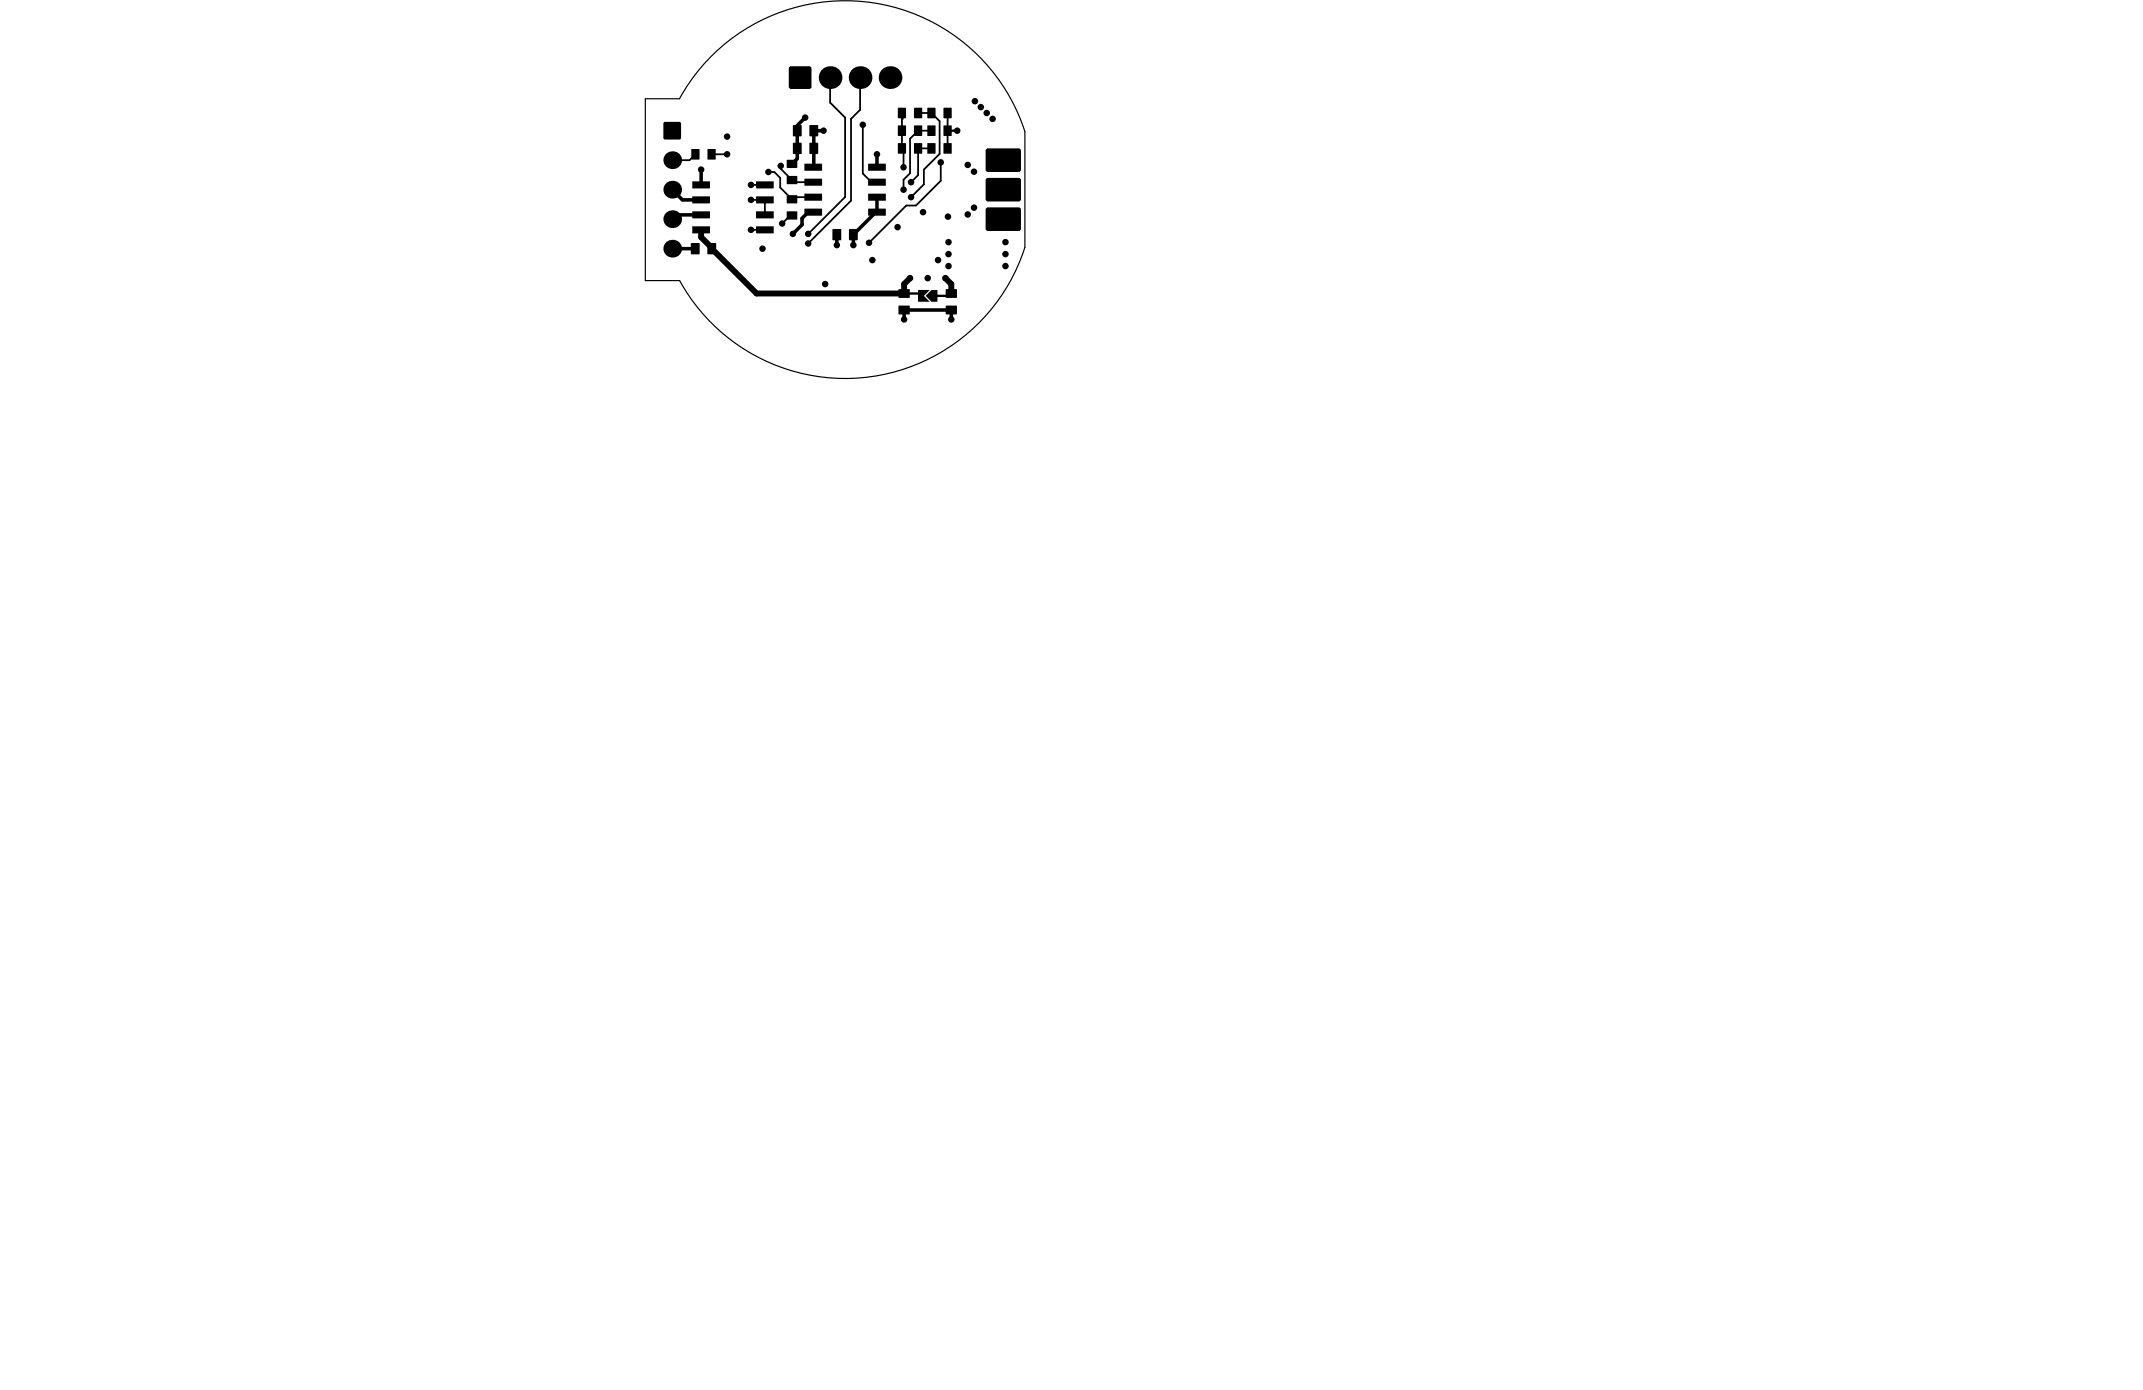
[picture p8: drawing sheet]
<svg xmlns="http://www.w3.org/2000/svg" width="302mm" height="196mm" viewBox="0 0 302 196" stroke-linecap="round" stroke-linejoin="round" font-family="sans-serif">
<path d="M95.9 13.9a26.7 26.7 0 0 1 25.9-13.7 26.7 26.7 0 0 1 22.8 18.4v16.3a26.6 26.6 0 0 1-22.8 18.4 26.6 26.6 0 0 1-25.9-13.7h-4.9v-25.7h4.9" fill="none" stroke="#000" stroke-width=".17"/>
<g fill="none" stroke="#000" stroke-width=".25">
<path d="M117.1 11v3.5l2.1 2.1v11.2l-5.2 5.2M121.3 11v4.5l-1.2 1.3v11.5l-6.1 6.1M121.7 17.6v6.9l1.2 1.2h.8M127.2 16.8h.1M127.2 15.9v5l.3 .3v2.4M129.5 15.9h1.9l1.2 1.2v4.6l-2.3 2.2v2.1l-1.8 1.8M131.4 18.4h-1.9l-1.1 1.2v4.8l-.9 1v1.4M133.7 15.9v5M98.1 21.8l-.8 .8h-2.5M100.4 21.8h2.2M105.9 28.2h2v2.1M105.9 26.1h2"/>
<path d="M105.9 32.4h2M108.4 24.3h.8l.9 .8v1.4l1.6 1.6 .3-.3h2.7M110.1 23.4v.4l1.9 1.9h2.7M111.7 30.4h-.2l-1.2 1.1M131.4 20.9h-1.9v3.8l-1 1M132.7 22.9v2.6l-3.5 3.5h-1.3l-5.3 5.3"/>
</g>
<path d="M113.6 16.6l-1.1 1.1v4.7l-.8 .7M116.2 18.4h-1.4v5.1l-.1 .1M94.8 35.1h3.3M94.8 26.8l1.5 1.4h2.6M98.9 23.9v2.2M98.9 30.3h-3.5l-.6 .6M114.7 29.9h-.7l-.8 .9v.9l-1.3 1.3M118.1 33.1v1.5M123.7 21.8v1.8M123.7 27.8v2.1h-.1l-3.2 3.2v1.5M127.6 45.1v-1.4h6.6v1.4" fill="none" stroke="#000" stroke-width=".5"/>
<path d="M133.7 18.4h1.3M127.6 41.4h2.2M134.2 41.4l-.3 .3h-2.5" fill="none" stroke="#000" stroke-width=".33"/>
<path d="M98.9 32.4v1.1l7.8 7.9h20.9v-1.3l.8-.8M133.4 39.3l.8 .8v1.3" fill="none" stroke="#000" stroke-width=".83"/>
<g fill="#000">
<path d="M93.7 17.3l.1-.1v.2h-.2zM93.6 19.4h.2v.3l-.1-.1zM95.8 19.4h.3l-.1 .2-.2 .1zM95.8 17.2l.2 .1 .1 .1h-.3zM111.3 9.5l.3-.2v.4h-.3zM111.3 12.2h.3v.4l-.2-.1zM111.9 19.1h.1v.1zM111.9 17.7l.1-.1v.2h-.1zM113 19.1h.1l-.1 .1zM113 17.6l.1 .2h-.1zM114.2 9.3l.2 .2 .1 .2h-.3zM114.2 12.2h.3l-.1 .2-.2 .2z"/>
<path d="M114.2 19.1h.1v.1zM114.2 17.7l.1-.1v.2h-.1zM115.3 19.1h.1l-.1 .1zM115.3 17.6l.1 .2h-.1zM126.7 19.1h.1v.1zM126.7 17.7h.1v.1h-.1zM126.7 16.6h.1v.1zM126.7 15.2h.1v.1h-.1zM127.7 19.1h.1l-.1 .1zM127.7 17.7l.1 .1h-.1zM127.7 16.6h.1v.1h-.1zM127.7 15.2l.1 .1h-.1z"/>
<path d="M128.9 19.1h.2v.1zM129 17.7h.1v.1h-.2zM128.9 16.6h.2v.1zM129 15.2h.1v.1h-.2zM130 19.1h.1l-.1 .1zM130 17.7l.1 .1h-.1zM130 16.6h.1v.1h-.1zM130 15.2l.1 .1h-.1zM130.8 16.6h.1v.1zM130.9 15.2v.1h-.1zM130.8 19.1h.1v.1zM130.9 17.7v.1h-.1z"/>
<path d="M131.9 16.6h.1v.1h-.1zM131.9 15.2l.1 .1h-.1zM131.9 19.1h.1l-.1 .1zM131.9 17.7l.1 .1h-.1zM133.1 16.6h.1v.1zM133.1 15.2h.1v.1h-.1zM133.1 19.1h.1v.1zM133.1 17.7h.1v.1h-.1zM134.2 16.6h.1l-.1 .1zM134.2 15.2l.1 .1h-.1zM134.2 19.1h.1l-.1 .1zM134.2 17.7l.1 .1h-.1z"/>
<path d="M97.5 34.3h.1v.1h-.1zM97.5 35.8h.1v.1zM97.6 21.1v-.1v.1h-.1zM97.5 22.4h.1v.1zM97.7 32l.1-.1v.1h-.1zM97.7 32.8h.1v.1zM97.7 29.9l.1-.1v.1h-.1zM97.7 30.7h.1v.1zM97.7 27.7h.1v.1h-.1zM97.7 28.6h.1v.1zM97.7 25.6h.1v.1h-.1zM97.7 26.5h.1v.1z"/>
<path d="M98.6 21l.1 .1h-.1zM98.6 22.4h.1v.1h-.1zM98.6 34.3l.1 .1h-.1zM98.6 35.8h.1l-.1 .1zM99.8 34.3h.1v.1h-.1zM99.8 35.8h.1v.1zM99.8 21.1l.1-.1v.1h-.1zM99.8 22.4h.1v.1zM100.1 32.8h.1l-.1 .1zM100.1 31.9l.1 .1h-.1zM100.1 30.7h.1l-.1 .1zM100.1 29.8l.1 .1h-.1z"/>
<path d="M100.1 28.6h.1l-.1 .1zM100.1 27.7l.1 .1h-.1zM100.1 26.5h.1l-.1 .1zM100.1 25.6l.1 .1h-.1zM100.9 21l.1 .1h-.1zM100.9 22.4h.1l-.1 .1zM100.9 34.3l.1 .1h-.1zM100.9 35.8h.1l-.1 .1zM106.7 32l.1-.1v.1h-.1zM106.7 32.8h.1v.1zM106.7 27.7h.1v.1h-.1zM106.7 28.6h.1v.1z"/>
<path d="M106.7 29.9l.1-.1v.1h-.1zM106.7 30.7h.1v.1zM106.7 25.6h.1v.1h-.1zM106.7 26.5h.1v.1zM109.1 32.8h.1l-.1 .1zM109.1 31.9l.1 .1h-.1zM109.1 28.6h.1l-.1 .1zM109.1 27.7l.1 .1h-.1zM109.1 30.7h.1l-.1 .1zM109.1 29.8l.1 .1h-.1zM109.1 26.5h.1l-.1 .1zM109.1 25.6l.1 .1h-.1z"/>
<path d="M111 24.9l.1-.1v.1h-.1zM111 25.9h.1v.1zM111 22.6l.1-.1v.2h-.1zM111 23.6h.1v.1zM111 27.6l.1-.1v.2h-.1zM111 28.6h.1v.1zM111 29.9l.1-.1v.1h-.1zM111 30.9h.1v.1zM111.9 21.6h.1v.1zM111.9 20.2l.1-.1v.2h-.1zM112.4 25.9h.1l-.1 .1zM112.4 24.8l.1 .1h-.1z"/>
<path d="M112.4 23.6h.1l-.1 .1zM112.4 22.5l.1 .2h-.1zM112.4 28.6h.1l-.1 .1zM112.4 27.5l.1 .2h-.1zM112.4 30.9h.1l-.1 .1zM112.4 29.8l.1 .1h-.1zM113 21.6h.1l-.1 .1zM113 20.1l.1 .2h-.1zM113.5 29.5l.1-.1v.1h-.1zM113.5 30.3h.1v.1zM113.5 27.4l.1-.1v.1h-.1zM113.5 28.2h.1v.1z"/>
<path d="M113.5 25.2h.1v.1h-.1zM113.5 26.1h.1v.1zM113.5 23.1h.1v.1h-.1zM113.5 24h.1v.1zM114.2 21.6h.1v.1zM114.2 20.2l.1-.1v.2h-.1zM115.3 21.6h.1l-.1 .1zM115.3 20.1l.1 .2h-.1zM115.9 30.3h.1l-.1 .1zM115.9 29.4l.1 .1h-.1zM115.9 28.2h.1l-.1 .1zM115.9 27.3l.1 .1h-.1z"/>
<path d="M115.9 26.1h.1l-.1 .1zM115.9 25.2l.1 .1h-.1zM115.9 24h.1l-.1 .1zM115.9 23.1l.1 .1h-.1zM117.5 32.3h.1v.1h-.2zM117.4 33.8h.2v.1zM118.6 32.3l.1 .1h-.1zM118.6 33.8h.1l-.1 .1zM119.8 32.3h.1v.1h-.1zM119.8 33.8h.1v.1zM120.9 32.3l.1 .1h-.1zM120.9 33.8h.1l-.1 .1z"/>
<path d="M122.5 29.5l.1-.1v.1h-.1zM122.5 30.3h.1v.1zM122.5 27.4l.1-.1v.1h-.1zM122.5 28.2h.1v.1zM122.5 25.2h.1v.1h-.1zM122.5 26.1h.1v.1zM122.5 23.1h.1v.1h-.1zM122.5 24h.1v.1zM124.9 30.3h.1l-.1 .1zM124.9 29.4l.1 .1h-.1zM124.9 28.2h.1l-.1 .1zM124.9 27.3l.1 .1h-.1z"/>
<path d="M124.9 26.1h.1l-.1 .1zM124.9 25.2l.1 .1h-.1zM124.9 24h.1l-.1 .1zM124.9 23.1l.1 .1h-.1zM126.7 21.6h.1v.1zM126.7 20.2h.1v.1h-.1zM127.7 21.6h.1v.1h-.1zM127.7 20.2l.1 .1h-.1zM128.9 21.6h.2v.1zM129 20.2h.1v.1h-.2zM130 21.6h.1l-.1 .1zM130 20.2l.1 .1h-.1z"/>
<path d="M130.8 21.6h.1v.1zM130.9 20.2v.1h-.1zM131.9 21.6h.1l-.1 .1zM131.9 20.2l.1 .1h-.1zM133.1 21.6h.1v.1zM133.1 20.2h.1v.1h-.1zM134.2 21.6h.1l-.1 .1zM134.2 20.2l.1 .1h-.1zM139.1 21.1l.3-.2v.4h-.4zM139 23.9h.4v.4l-.3-.2zM139.1 25.3l.3-.2v.3h-.4zM139 28.1h.4v.3l-.3-.1z"/>
<path d="M139.1 29.4l.3-.1v.3h-.4zM139 32.3h.4v.3l-.3-.2zM143.7 23.9h.3l-.1 .3-.2 .1zM143.7 20.9l.2 .1 .1 .3h-.3zM143.7 28.1h.3l-.1 .3h-.2zM143.7 25.1l.3 .2v.1h-.3zM143.7 32.3h.3l-.1 .2-.2 .1zM143.7 29.3h.2l.1 .3h-.3zM126.8 43.2l.1-.1v.1h-.1zM126.8 44.2h.1v.2zM126.8 40.8h.1v.1h-.1zM126.8 41.9h.1v.1z"/>
<path d="M128.2 44.2h.1l-.1 .2zM128.2 43.1l.1 .1h-.1zM128.2 41.9h.1l-.1 .1zM128.2 40.8l.1 .1h-.1zM129.5 40.9h1.7l-.9 .8 .9 .9h-1.7zM130.6 41.7l.8-.8h.8v1.7h-.8zM133.4 43.2l.1-.1v.1h-.1zM133.4 44.2h.1v.2zM133.4 40.8h.1v.1h-.1zM133.4 41.9h.1v.1zM134.9 44.2h.1l-.1 .2zM134.9 43.1l.1 .1h-.1z"/>
<path d="M134.9 41.9h.1l-.1 .1zM134.9 40.8l.1 .1h-.1z"/>
<circle cx="102.6" cy="19.3" r=".46"/>
<circle cx="113.6" cy="16.6" r=".46"/>
<circle cx="116.2" cy="18.4" r=".46"/>
<circle cx="117.1" cy="11" r="1.6"/>
<circle cx="121.3" cy="11" r="1.6"/>
<circle cx="121.7" cy="17.6" r=".46"/>
<circle cx="125.6" cy="11" r="1.6"/>
<circle cx="133.7" cy="18.4" r=".17"/>
<circle cx="135" cy="18.4" r=".46"/>
<circle cx="137.5" cy="14.3" r=".46"/>
<circle cx="138.4" cy="15.1" r=".46"/>
<circle cx="139.2" cy="15.9" r=".46"/>
<circle cx="140" cy="16.8" r=".46"/>
<circle cx="94.8" cy="35.1" r=".25"/>
<circle cx="94.8" cy="30.9" r="1.25"/>
<circle cx="94.8" cy="22.6" r="1.25"/>
<circle cx="94.8" cy="26.8" r="1.25"/>
<circle cx="94.8" cy="35.1" r="1.25"/>
<circle cx="98.9" cy="23.9" r=".46"/>
<circle cx="102.6" cy="21.8" r=".46"/>
<circle cx="105.9" cy="26.1" r=".46"/>
<circle cx="105.9" cy="28.2" r=".46"/>
<circle cx="105.9" cy="32.4" r=".46"/>
<circle cx="107.6" cy="35.1" r=".46"/>
<circle cx="108.4" cy="24.3" r=".46"/>
<circle cx="110.1" cy="23.4" r=".46"/>
<circle cx="110.3" cy="31.5" r=".46"/>
<circle cx="111.9" cy="33" r=".46"/>
<circle cx="114" cy="34.4" r=".46"/>
<circle cx="114" cy="33" r=".46"/>
<circle cx="118.1" cy="34.6" r=".46"/>
<circle cx="120.4" cy="34.6" r=".46"/>
<circle cx="122.6" cy="34.3" r=".46"/>
<circle cx="123.1" cy="36.7" r=".46"/>
<circle cx="123.7" cy="21.8" r=".46"/>
<circle cx="126.6" cy="32.1" r=".46"/>
<circle cx="127.5" cy="23.6" r=".46"/>
<circle cx="127.5" cy="26.8" r=".46"/>
<circle cx="128.4" cy="39.3" r=".46"/>
<circle cx="128.5" cy="27.8" r=".46"/>
<circle cx="128.5" cy="25.7" r=".46"/>
<circle cx="130.2" cy="29.9" r=".46"/>
<circle cx="130.9" cy="39.3" r=".46"/>
<circle cx="132.3" cy="36.7" r=".46"/>
<circle cx="132.7" cy="22.9" r=".46"/>
<circle cx="133.4" cy="39.3" r=".46"/>
<circle cx="133.7" cy="30.6" r=".46"/>
<circle cx="133.8" cy="35.9" r=".46"/>
<circle cx="133.8" cy="34.2" r=".46"/>
<circle cx="133.8" cy="37.5" r=".46"/>
<circle cx="136.5" cy="30.3" r=".46"/>
<circle cx="136.5" cy="23.3" r=".46"/>
<circle cx="137.4" cy="29.3" r=".46"/>
<circle cx="137.4" cy="24.2" r=".46"/>
<circle cx="139.7" cy="29.9" r=".58"/>
<circle cx="139.7" cy="30.9" r=".58"/>
<circle cx="139.7" cy="25.8" r=".58"/>
<circle cx="139.7" cy="27.8" r=".58"/>
<circle cx="139.7" cy="31.9" r=".58"/>
<circle cx="139.7" cy="26.8" r=".58"/>
<circle cx="139.7" cy="23.6" r=".58"/>
<circle cx="139.7" cy="21.6" r=".58"/>
<circle cx="139.7" cy="22.6" r=".58"/>
<circle cx="141.5" cy="29.9" r=".58"/>
<circle cx="141.5" cy="30.9" r=".58"/>
<circle cx="141.5" cy="23.6" r=".58"/>
<circle cx="141.5" cy="21.6" r=".58"/>
<circle cx="141.5" cy="22.6" r=".58"/>
<circle cx="141.5" cy="25.8" r=".58"/>
<circle cx="141.5" cy="27.8" r=".58"/>
<circle cx="141.5" cy="31.9" r=".58"/>
<circle cx="141.5" cy="26.8" r=".58"/>
<circle cx="141.8" cy="35.9" r=".46"/>
<circle cx="141.8" cy="34.2" r=".46"/>
<circle cx="141.8" cy="37.5" r=".46"/>
<circle cx="143.4" cy="29.9" r=".58"/>
<circle cx="143.4" cy="30.9" r=".58"/>
<circle cx="143.4" cy="23.6" r=".58"/>
<circle cx="143.4" cy="22.6" r=".58"/>
<circle cx="143.4" cy="21.6" r=".58"/>
<circle cx="143.4" cy="25.8" r=".58"/>
<circle cx="143.4" cy="27.8" r=".58"/>
<circle cx="143.4" cy="31.9" r=".58"/>
<circle cx="143.4" cy="26.8" r=".58"/>
<circle cx="116.4" cy="40.1" r=".46"/>
<circle cx="127.5" cy="45.1" r=".46"/>
<circle cx="134.2" cy="45.1" r=".46"/>
</g>
<g fill="#000">
<path d="M93.6 17.4l.2-.2h2l.3 .2v2l-.3 .3h-2l-.2-.3z" fill-rule="evenodd"/>
<path d="M111.9 17.8l.1-.2h1l.1 .2v1.3l-.1 .1h-1l-.1-.1z" fill-rule="evenodd"/>
<path d="M114.2 17.8l.1-.2h1l.1 .2v1.3l-.1 .1h-1l-.1-.1z" fill-rule="evenodd"/>
<path d="M111.3 9.7l.3-.4h2.6l.3 .4v2.5l-.3 .4h-2.6l-.3-.4z" fill-rule="evenodd"/>
<path d="M126.7 17.8l.1-.1h.9l.1 .1v1.3l-.1 .1h-.9l-.1-.1z" fill-rule="evenodd"/>
<path d="M126.7 15.3l.1-.1h.9l.1 .1v1.3l-.1 .1h-.9l-.1-.1z" fill-rule="evenodd"/>
<path d="M128.9 17.8l.2-.1h.9l.1 .1v1.3l-.1 .1h-.9l-.2-.1z" fill-rule="evenodd"/>
<path d="M128.9 15.3l.2-.1h.9l.1 .1v1.3l-.1 .1h-.9l-.2-.1z" fill-rule="evenodd"/>
<path d="M130.9 15.2h1l.1 .1v1.3l-.1 .1h-1l-.1-.1v-1.3z" fill-rule="evenodd"/>
<path d="M130.8 17.8l.1-.1h1l.1 .1v1.3l-.1 .1h-1l-.1-.1z" fill-rule="evenodd"/>
<path d="M133.1 15.3l.1-.1h1l.1 .1v1.3l-.1 .1h-1l-.1-.1z" fill-rule="evenodd"/>
<path d="M133.1 17.8l.1-.1h1l.1 .1v1.3l-.1 .1h-1l-.1-.1z" fill-rule="evenodd"/>
<path d="M97.5 21.1l.1-.1h1l.1 .1v1.3l-.1 .1h-1l-.1-.1z" fill-rule="evenodd"/>
<path d="M97.6 34.3h1l.1 .1v1.4l-.1 .1h-1l-.1-.1v-1.4z" fill-rule="evenodd"/>
<path d="M97.7 32l.1-.1h2.3l.1 .1v.8l-.1 .1h-2.3l-.1-.1z" fill-rule="evenodd"/>
<path d="M97.7 29.9l.1-.1h2.3l.1 .1v.8l-.1 .1h-2.3l-.1-.1z" fill-rule="evenodd"/>
<path d="M97.7 27.8l.1-.1h2.3l.1 .1v.8l-.1 .1h-2.3l-.1-.1z" fill-rule="evenodd"/>
<path d="M97.7 25.7l.1-.1h2.3l.1 .1v.8l-.1 .1h-2.3l-.1-.1z" fill-rule="evenodd"/>
<path d="M99.8 21.1l.1-.1h1l.1 .1v1.3l-.1 .1h-1l-.1-.1z" fill-rule="evenodd"/>
<path d="M99.9 34.3h1l.1 .1v1.4l-.1 .1h-1l-.1-.1v-1.4z" fill-rule="evenodd"/>
<path d="M106.7 32l.1-.1h2.3l.1 .1v.8l-.1 .1h-2.3l-.1-.1z" fill-rule="evenodd"/>
<path d="M106.7 27.8l.1-.1h2.3l.1 .1v.8l-.1 .1h-2.3l-.1-.1z" fill-rule="evenodd"/>
<path d="M106.7 29.9l.1-.1h2.3l.1 .1v.8l-.1 .1h-2.3l-.1-.1z" fill-rule="evenodd"/>
<path d="M106.7 25.7l.1-.1h2.3l.1 .1v.8l-.1 .1h-2.3l-.1-.1z" fill-rule="evenodd"/>
<path d="M111 24.9l.1-.1h1.3l.1 .1v1l-.1 .1h-1.3l-.1-.1z" fill-rule="evenodd"/>
<path d="M111.1 22.5h1.3l.1 .2v.9l-.1 .1h-1.3l-.1-.1v-.9z" fill-rule="evenodd"/>
<path d="M112 20.1h1l.1 .2v1.3l-.1 .1h-1l-.1-.1v-1.3z" fill-rule="evenodd"/>
<path d="M111 27.7l.1-.2h1.3l.1 .2v.9l-.1 .1h-1.3l-.1-.1z" fill-rule="evenodd"/>
<path d="M111 29.9l.1-.1h1.3l.1 .1v1l-.1 .1h-1.3l-.1-.1z" fill-rule="evenodd"/>
<path d="M114.3 20.1h1l.1 .2v1.3l-.1 .1h-1l-.1-.1v-1.3z" fill-rule="evenodd"/>
<path d="M113.6 29.4h2.3l.1 .1v.8l-.1 .1h-2.3l-.1-.1v-.8z" fill-rule="evenodd"/>
<path d="M113.6 27.3h2.3l.1 .1v.8l-.1 .1h-2.3l-.1-.1v-.8z" fill-rule="evenodd"/>
<path d="M113.5 25.3l.1-.1h2.3l.1 .1v.8l-.1 .1h-2.3l-.1-.1z" fill-rule="evenodd"/>
<path d="M113.5 23.2l.1-.1h2.3l.1 .1v.8l-.1 .1h-2.3l-.1-.1z" fill-rule="evenodd"/>
<path d="M117.4 32.4l.2-.1h1l.1 .1v1.4l-.1 .1h-1l-.2-.1z" fill-rule="evenodd"/>
<path d="M119.9 32.3h1l.1 .1v1.4l-.1 .1h-1l-.1-.1v-1.4z" fill-rule="evenodd"/>
<path d="M122.6 29.4h2.3l.1 .1v.8l-.1 .1h-2.3l-.1-.1v-.8z" fill-rule="evenodd"/>
<path d="M122.6 27.3h2.3l.1 .1v.8l-.1 .1h-2.3l-.1-.1v-.8z" fill-rule="evenodd"/>
<path d="M122.5 25.3l.1-.1h2.3l.1 .1v.8l-.1 .1h-2.3l-.1-.1z" fill-rule="evenodd"/>
<path d="M122.5 23.2l.1-.1h2.3l.1 .1v.8l-.1 .1h-2.3l-.1-.1z" fill-rule="evenodd"/>
<path d="M126.7 20.3l.1-.1h.9l.1 .1v1.3l-.1 .1h-.9l-.1-.1z" fill-rule="evenodd"/>
<path d="M128.9 20.3l.2-.1h.9l.1 .1v1.3l-.1 .1h-.9l-.2-.1z" fill-rule="evenodd"/>
<path d="M130.9 20.2h1l.1 .1v1.3l-.1 .1h-1l-.1-.1v-1.3z" fill-rule="evenodd"/>
<path d="M133.1 20.3l.1-.1h1l.1 .1v1.3l-.1 .1h-1l-.1-.1z" fill-rule="evenodd"/>
<path d="M139.4 20.9h4.3l.3 .4v2.6l-.3 .4h-4.3l-.4-.4v-2.6z" fill-rule="evenodd"/>
<path d="M139.4 25.1h4.3l.3 .3v2.7l-.3 .3h-4.3l-.4-.3v-2.7z" fill-rule="evenodd"/>
<path d="M139 29.6l.4-.3h4.3l.3 .3v2.7l-.3 .3h-4.3l-.4-.3z" fill-rule="evenodd"/>
<path d="M126.9 43.1h1.3l.1 .1v1l-.1 .2h-1.3l-.1-.2v-1z" fill-rule="evenodd"/>
<path d="M126.8 40.9l.1-.1h1.3l.1 .1v1l-.1 .1h-1.3l-.1-.1z" fill-rule="evenodd"/>
<path d="M133.5 43.1h1.4l.1 .1v1l-.1 .2h-1.4l-.1-.2v-1z" fill-rule="evenodd"/>
<path d="M133.4 40.9l.1-.1h1.4l.1 .1v1l-.1 .1h-1.4l-.1-.1z" fill-rule="evenodd"/>
</g>
</svg>
